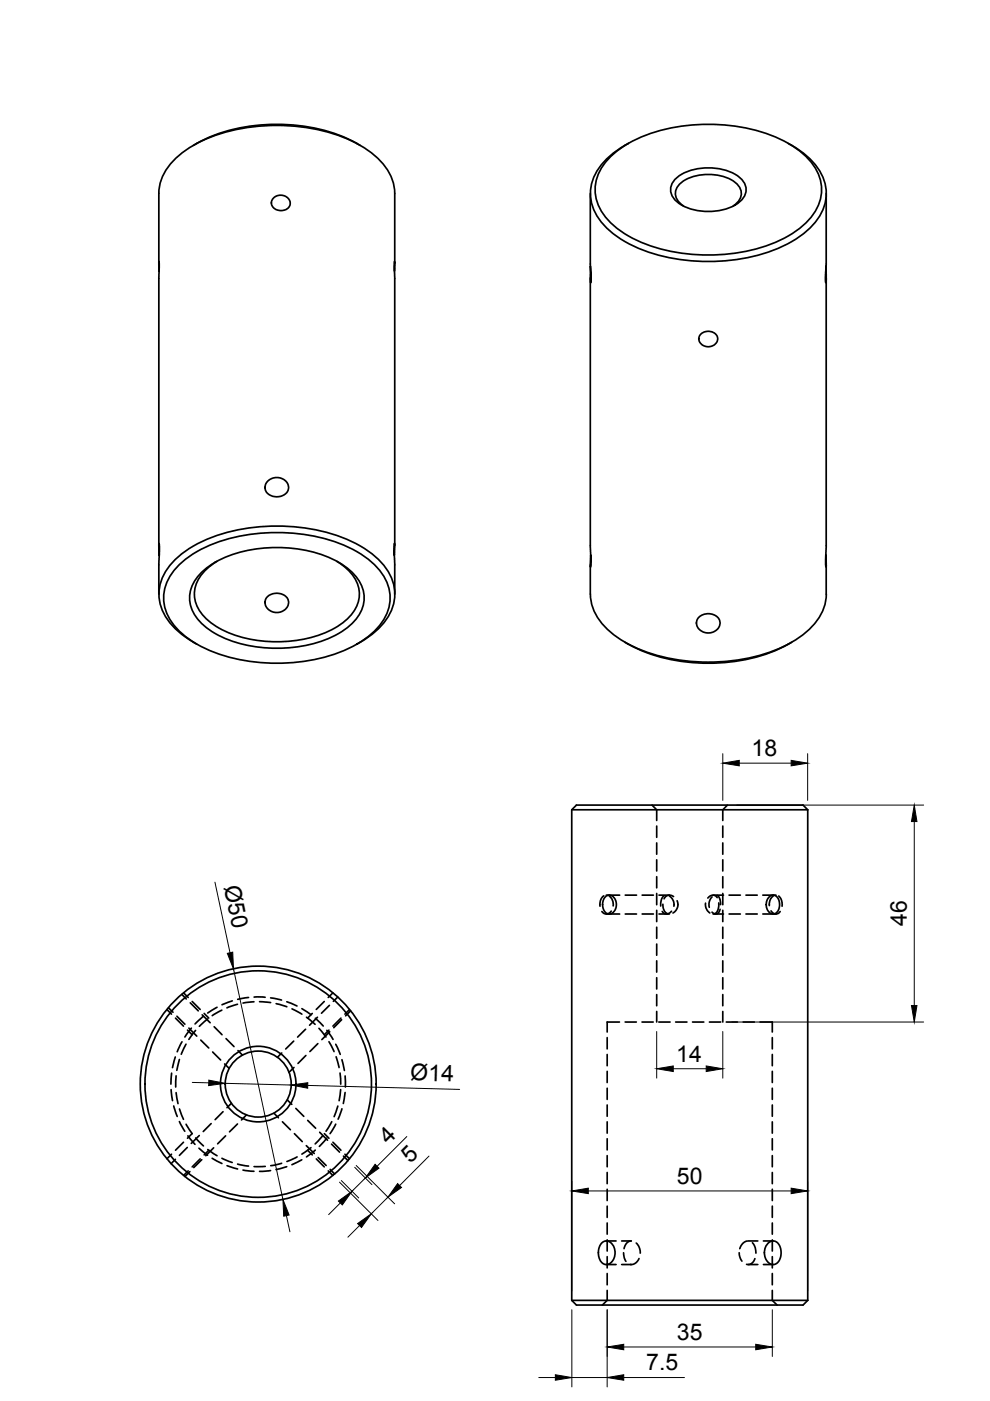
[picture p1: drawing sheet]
<svg xmlns="http://www.w3.org/2000/svg" width="210mm" height="297mm" viewBox="0 0 210 297" stroke-linecap="round" stroke-linejoin="round" font-family="sans-serif">
<defs><g id="words">
<g font-size="4.9">
<text x="159.4" y="160.2">18</text>
<text x="47.4" y="188" transform="rotate(78 47.4 188)">Ø50</text>
<text x="192.3" y="196.3" transform="rotate(-90 192.3 196.3)">46</text>
<text x="143.4" y="225.1">14</text>
<text x="87" y="229.1" transform="rotate(2 87 229.1)">Ø14</text>
<text x="82.4" y="242.7" transform="rotate(-45 82.4 242.7)">4</text>
<text x="87" y="246.9" transform="rotate(-45 87 246.9)">5</text>
<text x="143.5" y="250.9">50</text>
<text x="143.5" y="284">35</text>
<text x="137" y="290.5">7.5</text>
</g>
</g></defs>
<!-- layer: Visible -->
<g fill="none" stroke="#000" stroke-width=".36">
<path d="M41 30.8a37 37 0 0 1 26.3-3.5 29.2 29.2 0 0 1 9.1 3.5M129.1 33.6a25.6 25.6 0 0 1 14.4-6.7 37.6 37.6 0 0 1 23.7 3.5 13.5 13.5 0 0 1 6.8 7.9 9.7 9.7 0 0 1-3.9 9.7 30.8 30.8 0 0 1-18.9 6.1 34.1 34.1 0 0 1-19.5-5.1 11.6 11.6 0 0 1-5.5-8.2 9.5 9.5 0 0 1 2.9-7.2zM132.5 30.8a14.1 14.1 0 0 0-7.1 8.3 10.1 10.1 0 0 0 4.1 10 32.1 32.1 0 0 0 19.7 6.3 35.5 35.5 0 0 0 20.3-5.2 12.1 12.1 0 0 0 5.7-8.5 10.3 10.3 0 0 0-4.3-8.8l-3-2.1M133.2 30.4l-.7 .4M143 38.1a10.5 10.5 0 0 1 8.9-2.4 8.2 8.2 0 0 1 5.9 3.1 3.1 3.1 0 0 1-1.1 4.1 11.9 11.9 0 0 1-13 0 3.1 3.1 0 0 1-.7-4.8zM167.1 30.4l.8 .4M33.7 55.8v-14.8a11.7 11.7 0 0 1 5.9-9.3 35.3 35.3 0 0 1 21.4-5 31.9 31.9 0 0 1 18.1 6 11.1 11.1 0 0 1 4.6 8.3v14.8M33.7 57.5v-2.1v60.3M57.9 42l.9-.5 1-.1 1.1 .5 .6 .9a1.96 1.96 0 0 1-1.1 1.8 1.96 1.96 0 0 1-2.1-.3l-.4-.4a1.36 1.36 0 0 1 0-1.9zM83.6 57.5l.1-2.1v60.3M125.2 41l.1 18.9-.1-3.4M125.2 58.9v61.3v-2.5"/>
<path d="M144.9 43.7a2.84 2.84 0 0 1-.4-5.1 10.5 10.5 0 0 1 11.3 0 2.84 2.84 0 0 1-.3 5.1M175.2 41l-.1 18.9 .1-3.4M175.2 58.9l-.1 61.3v-2.5M148.5 70.9l.8-.5 1-.2 .7 .2 .9 .6a1.77 1.77 0 0 1-.3 2 1.77 1.77 0 0 1-2 .4l-.9-.5a1.39 1.39 0 0 1-.2-2zM33.8 117.7l-.1-2.5v10.8M46 119a8.9 8.9 0 0 0-4.8 6.6 7.8 7.8 0 0 0 4 6.8 26.5 26.5 0 0 0 20 2.9 16.2 16.2 0 0 0 9.8-5.6 6.5 6.5 0 0 0-1.3-9l-2.3-1.7M56.8 101.9a2.58 2.58 0 0 1 2.7-.5 2.58 2.58 0 0 1 1.7 2 2.65 2.65 0 0 1-4.1 1.5 1.8 1.8 0 0 1-.3-3zM83.6 117.7l.1-2.5v10.8M125.2 119.8v6.2M175.2 119.8v6.2M37.6 120.1a25.6 25.6 0 0 1 14.4-6.6 37.6 37.6 0 0 1 23.7 3.5 13.5 13.5 0 0 1 6.8 7.9 9.7 9.7 0 0 1-3.9 9.6 30.8 30.8 0 0 1-18.9 6.1 34.1 34.1 0 0 1-19.5-5 11.6 11.6 0 0 1-5.5-8.2 9.5 9.5 0 0 1 2.9-7.3zM41 136.2l.7 .4"/>
<path d="M41 136.2a14.1 14.1 0 0 1-7.1-8.3 10.1 10.1 0 0 1 4.1-10 32.1 32.1 0 0 1 19.7-6.4 35.5 35.5 0 0 1 20.3 5.3 12.1 12.1 0 0 1 5.7 8.5 10.3 10.3 0 0 1-4.3 8.7l-1.4 1.1-2.4 1.5M43.1 121a24.1 24.1 0 0 1 15.6-4.9 24.1 24.1 0 0 1 15.6 4.9 7.1 7.1 0 0 1 0 11.5 24.1 24.1 0 0 1-15.6 4.9 24.1 24.1 0 0 1-15.6-4.9 7.1 7.1 0 0 1 0-11.5zM56.5 126.7l.1-.1a2.83 2.83 0 0 1 4.5 .6 2.43 2.43 0 0 1-1.2 2.4 2.43 2.43 0 0 1-2.6-.1 1.91 1.91 0 0 1-.8-2.8zM125.2 126a11.7 11.7 0 0 0 5.9 9.3 35.3 35.3 0 0 0 21.4 5 31.9 31.9 0 0 0 18.1-6 11.1 11.1 0 0 0 4.6-8.3M132.5 136.2l.7 .4M133.2 136.6a37.8 37.8 0 0 0 27.4 2.7 28.3 28.3 0 0 0 6.6-2.7M148.1 131a2.82 2.82 0 0 1 4.5 .6 2.41 2.41 0 0 1-1.1 2.3 2.41 2.41 0 0 1-2.5 0 1.93 1.93 0 0 1-.9-2.9zM167.9 136.2l-.8 .4M121.2 171.7h50.1M171.3 171.7l-1-1h-48.1l-1 1v104M171.3 171.7v104M128.3 190.2l.2-.2a1.65 1.65 0 0 1 1.8 .4 1.65 1.65 0 0 1 .4 1.7l-.5 1.1-.4 .4-.6 .2a1.98 1.98 0 0 1-1.3-2.8z"/>
<path d="M163 190.3l.4-.4a1.47 1.47 0 0 1 1.9 1.7l-.2 1.1-.3 .6a1.26 1.26 0 0 1-1.3 .4 1.26 1.26 0 0 1-.9-1.1l-.1-1.3zM121.2 275.7h50.1M121.2 275.7l1 1h48.1l1-1M127.5 263.6a1.56 1.56 0 0 1 2.7 .8l.2 1.1a2.14 2.14 0 0 1-2.3 2.5 3.1 3.1 0 0 1-.6-4.4zM162.8 263.6a1.53 1.53 0 0 1 1.7-.4 1.53 1.53 0 0 1 1 1.5l.1 .7-.1 1.2a1.6 1.6 0 0 1-1.5 1.5 1.6 1.6 0 0 1-1.7-1.3l-.2-1.1a2.96 2.96 0 0 1 .7-2.1z"/>
<circle cx="54.7" cy="229.8" r="25"/>
<circle cx="54.7" cy="229.8" r="8"/>
<circle cx="54.7" cy="229.8" r="7"/>
<circle cx="54.8" cy="229.8" r="24"/>
</g>
<g fill="none" stroke="#000" stroke-width=".36">
<path d="M138.2 170.7l1 1v2.3M139.2 175.1v2.4M139.2 178.7v2.4M153.2 175.1v2.4M153.2 178.7v2.4M154.2 170.7l-1 1v2.3M128 189.9l-.7 .9-.1 1.3M128.5 189.8h2.9M128.5 193.8h2.9M129.2 190l.6 .8 .2 1.3M129.6 193.2l-.7 .5a1.11 1.11 0 0 1-1.3-.4M132.6 189.8h2.4"/>
<path d="M132.6 193.8h2.4M136.1 189.8h2.4M136.1 193.8h2.4M139.2 182.3v2.4M139.2 185.9v2.3M139.2 189.4v2.4M139.2 193v2.4M139.2 196.6v2.4M139.7 189.8h2.2M139.7 193.8h2.2M140.5 191.7l.3 1.4 .7 .6M140.8 189.9l-.5 .8-.2 1.4"/>
<path d="M141.9 190l.6 .4 .3 .6 .1 1.1M142.4 193.2l-.6 .5a1.02 1.02 0 0 1-1.4-.5M142.8 190.1l-.3-.2a1.25 1.25 0 0 0-1.7 .7M143.6 191a2.05 2.05 0 0 1-.9 2.6M149.6 191.5l.1 1.1 .8 1M151 190.2l-.6 .9v1.3M151.2 189.8h2.2M151.2 193.8h2.2M152 189.9l.6 .5 .2 1.4M152.1 190.3h-.1a1.15 1.15 0 0 0-1.9 .1M152.4 191.4l-.2 1.5-.6 .8M152.7 192.8l-.3 .7a.88 .88 0 0 1-1.4-.1"/>
<path d="M153.2 182.3v2.4M153.2 185.9v2.3M153.2 189.4v2.4M153.2 193v2.4M153.2 196.6v2.4M154.6 189.8h2.4M154.6 193.8h2.4M158.2 189.8h2.3M158.2 193.8h2.3M161.7 193.8h2.8M161.7 189.8h2.8M163.5 193.1l.7 .6a1.04 1.04 0 0 0 1.2-.4"/>
<path d="M164 190l-.7 .7-.2 1.3M165.1 190l.6 .8 .1 1.3M35.4 214l1 1M35.7 213.7l1 .9M37.2 215.9l1.7 1.7M37.5 215.5l1.7 1.7M38.5 210.8l1 1M38.9 210.5l1 1M39.8 218.4l.9 1M40 218l1.7 1.7M40.3 212.6l1.7 1.7M40.6 218l-1.4 1.9"/>
<path d="M40.7 212.3l1.7 1.7M41.5 218.5l-1.5 1.9M42.9 215.2l1.7 1.6M43.1 215.5l-1.7 1.6M43.3 214.9l1 .9M44 216l-1.7 1.6M45.4 217.7l1.7 1.7M46 213.6l-2 1.2M47 214.2l-2 1.1M49.3 212.2l-2.2 .8M50.4 212.9l-2.3 .8M52.7 211.5l-2.3 .4"/>
<path d="M53.8 212.4l-2.3 .3M53.9 211.4h2.3M55 212.4l2.4 .2M57.4 211.6l2.3 .4M58.5 212.8l2.3 .7M60.8 212.4l2.2 .9M61.9 213.9l2.1 1.1M64 213.9l2 1.2M64.8 218.2l-1.7 1.7M65 215.7l1.8 1.5M66.2 214.9l-1 .9M66.9 215.9l1.6 1.6"/>
<path d="M67.3 215.7l-1.7 1.7M67.6 218l1.5 1.9M68.7 212.3l-1.6 1.7M69.3 218.4l1.3 2M69.7 218.4l-.9 1M69.8 213.2l-1.6 1.6M69.9 218.7l-1.7 1.7M70.6 210.5l-1 1M71.6 211.4l-.9 .9M72.3 215.9l-1.7 1.7M72.4 216.2l-1.6 1.7M74.1 214l-1 1"/>
<path d="M74.3 214.3l-1 1.1M128.7 220v2.4M131.3 216.7h-2.6v2.1M132.5 216.7h2.4M136.1 216.7h2.4M139.2 200.2v2.3M139.2 203.7v2.4M139.2 207.3v2.4M139.2 210.9v2.3M139.2 214.4v2.3M139.7 216.7h2.4M143.3 216.7h2.3"/>
<path d="M146.8 216.7h2.4M150.4 216.7h2.4M153.2 200.2v2.3M153.2 203.7v2.4M153.2 207.3v2.4M153.2 210.9v2.3M153.2 214.4v2.3M154 216.7h2.4M157.6 216.7h2.3M161.1 216.7h2.6v2.1M163.7 220v2.4M36.3 231l.3 2.3"/>
<path d="M36.4 227.5l-.2 2.4M36.8 234.5l.8 2.2M37.2 224.1l-.6 2.3M37.3 228.1v2.4M37.3 231.7l.4 2.3M38 237.8l1.2 2M38 224.6l-.5 2.3M38.1 235.1l.8 2.2M38.6 220.9l-1 2.1M39.4 221.4l-1 2.1M39.5 238.4l1.2 2M42.6 220.5l1.7 1.7"/>
<path d="M44.8 238.2l-1.7 1.7M45.1 223l1.7 1.7M47.3 235.7l-1.7 1.7M47.6 225.6l1 .9M47.9 220.2l1.7 1.7M49 233.9l-.9 1M50.4 238.3l-1.7 1.7M50.5 222.7l.9 1M52.2 236.4l-1 1.1M58.1 236l.9 1M59.7 223.3l-.9 .9M59.9 237.8l1.7 1.7"/>
<path d="M60.9 233.2l1 1M62.3 220.7l-1.7 1.7M62.3 226.3l-1 1.1M62.7 235l1.7 1.7M64.9 223.8l-1.7 1.7M65.2 237.5l1.7 1.7M67.4 221.3l-1.7 1.7M69.7 220.9l1.1 2.1M70.3 237.8l-1.2 2M71.2 221.4l.9 2.1M71.2 238.3l-1.2 2.1M71.3 224.1l.6 2.2"/>
<path d="M71.6 234.5l-.8 2.3M72.1 227.5l.1 2.4M72.2 231l-.3 2.4M72.5 224.7l.5 2.3M72.5 235.1l-.8 2.2M73.2 228.1v2.4M73.2 231.6l-.4 2.4M128.7 223.6v2.4M128.7 227.1v2.4M128.7 230.7v2.4M128.7 234.3v2.4M128.7 237.9v2.3"/>
<path d="M163.7 223.6v2.4M163.7 227.1v2.4M163.7 230.7v2.4M163.7 234.3v2.4M163.7 237.9v2.3M36.4 244.7l-1 1M37.2 245.8l-.9 .9M38.9 242.2l-1.7 1.7M39.7 243.3l-1.7 1.7M39.8 240.8l1.5 1.8M39.9 248.2l-1 1M40.3 248.4l-1.1 1.1"/>
<path d="M40.7 240.4l-.9 .9M41.5 241.3l1.6 1.7M42.2 243.4l1.8 1.5M42.2 240.8l-1.6 1.6M42.4 245.7l-1.7 1.7M42.8 245.9l-1.7 1.7M44 243.7l2 1.3M44.3 243.9l-1 1M45 245.6l2.1 1.1M45.3 243.4l-1.7 1.6M47.1 245.6l2.1 .9M47.8 240.8l-1.7 1.7"/>
<path d="M48.1 247.1l2.3 .7M50.4 246.8l2.3 .4M51.5 248.1l2.3 .2M56.2 247.3h-2.3M57.4 248.2l-2.4 .2M59.7 246.6l-2.3 .5M60.8 247.4l-2.3 .6M62.4 240.4l1.7 1.6M63 245.3l-2.2 1M64 245.9l-2.1 1M64.9 242.9l1.7 1.7M65.2 243.9l1 1"/>
<path d="M65.9 243.3l-1.9 1.4M66.8 243.8l-1.8 1.5M67.1 245.7l1.6 1.7M67.5 245.4l1.7 1.7M67.8 240.1l1.6 1.7M68.4 240.8l-1.6 1.7M68.8 240.4l.9 .9M69.3 241.3l-1.6 1.8M69.6 248.2l1 1M70 247.9l1 1M70.3 242.6l1.7 1.7M70.6 242.2l1.7 1.7"/>
<path d="M72.8 245.1l1 1M73.1 244.7l1 1M128.7 241.4v2.4M128.7 245v2.4M128.7 248.6v2.4M128.7 252.1v2.4M128.7 255.7v2.4M128.7 259.3v2.4M163.7 241.4v2.4M163.7 245v2.4M163.7 248.6v2.4M163.7 252.1v2.4"/>
<path d="M163.7 255.7v2.4M163.7 259.3v2.4M128.5 268.1h2.1M128.5 263.1h2.1M128.7 273.6v2.1l-1 1M128.7 262.9v2.3M128.7 266.4v2.4M128.7 270v2.4M131.8 263.1h2a1.77 1.77 0 0 0-1.5 1.6M131.8 268.1h2.1M132.2 265.6l.2 1.1 .3 .7M134.9 263.6l.7 .9 .1 1.2"/>
<path d="M135.5 266.8v.1a1.78 1.78 0 0 1-1.9 1.2M156.7 265.6l.1 .9 .5 .9M158.4 263.1a2.12 2.12 0 0 0-1.6 1.6M158.6 268.1h2.1M158.6 263.1h2.1M159.5 263.5l.6 1 .2 1.2M160.1 266.9h-.1a1.49 1.49 0 0 1-1.7 1.2M161.9 268.1h2M161.9 263.1h2M163.7 273.6v2.1l1.1 1M163.7 262.9v2.3M163.7 266.4v2.4"/>
<path d="M163.7 270v2.4"/>
</g>
<!-- layer: Dimensions -->
<g fill="none" stroke="#000" stroke-width=".21">
<path d="M153.2 159.8v9.9M171.2 159.8v9.9M156.2 170.7h39.6M156.7 161.8h11M193.8 174.2v39M45.6 187l3.2 15M49.5 205.4l10.5 48.9M139.2 218.7v9.9M153.2 218.7v9.9M155.2 216.7h40.6M40.8 229.5l3.5 .1M47.8 229.7l13.9 .3"/>
<path d="M65.3 230.1l32.2 .9M142.7 226.6h7M60.7 257.7l.8 3.5M72 250.6l8.1 8.2M72.2 255l-2.5 2.5M72.4 250.3l3.7 3.7M75.2 247.5l3.7 3.7M75.5 247.1l8.2 8.1M76.2 259.8l-2.4 2.5M77.5 249.8l-2.9 2.8M82.3 253.8l-3.6 3.6M86.3 241l-6.4 6.3"/>
<path d="M91 245.1l-6.3 6.3M121.2 250.5v23.2M124.7 252.5h43M171.2 250.5v23.2M121.2 277.7v16.4M128.7 277.7v16.4M163.7 277.7v9.9M114.2 292.1h3.6M121.2 292.1h7.5M132.2 285.6h28M132.2 292.1h12.9"/>
</g>
<g fill="#000" stroke="#000" stroke-width=".21">
<path d="M153.2 161.8l3.5-.6v1.2zM167.7 161.2l3.5 .6-3.5 .6zM193.8 170.7l.6 3.5h-1.1zM48.2 202.1l1.1-.2 .2 3.5zM193.3 213.2h1.1l-.6 3.5zM44.3 229l3.5 .7-3.6 .5zM61.7 230l3.6-.4-.1 1.1zM139.2 226.6l3.5-.6v1.2zM149.7 226l3.5 .6-3.5 .6zM60 254.3l1.3 3.3-1.1 .3zM71.8 254.6l2.8-2-2 2.9zM75.8 259.4l2.9-2-2.1 2.9z"/>
<path d="M79.5 246.9l.8 .8-2.8 2.1zM84.3 250.9l.8 .9-2.8 2zM121.2 252.5l3.5-.6v1.2zM167.7 251.9l3.5 .6-3.5 .6zM117.8 291.5l3.4 .6-3.4 .5zM128.7 285.6l3.5-.6v1.2zM128.7 292.1l3.5-.6v1.1zM160.2 285l3.5 .6-3.5 .6z"/>
</g>
<use href="#words"/>
</svg>
